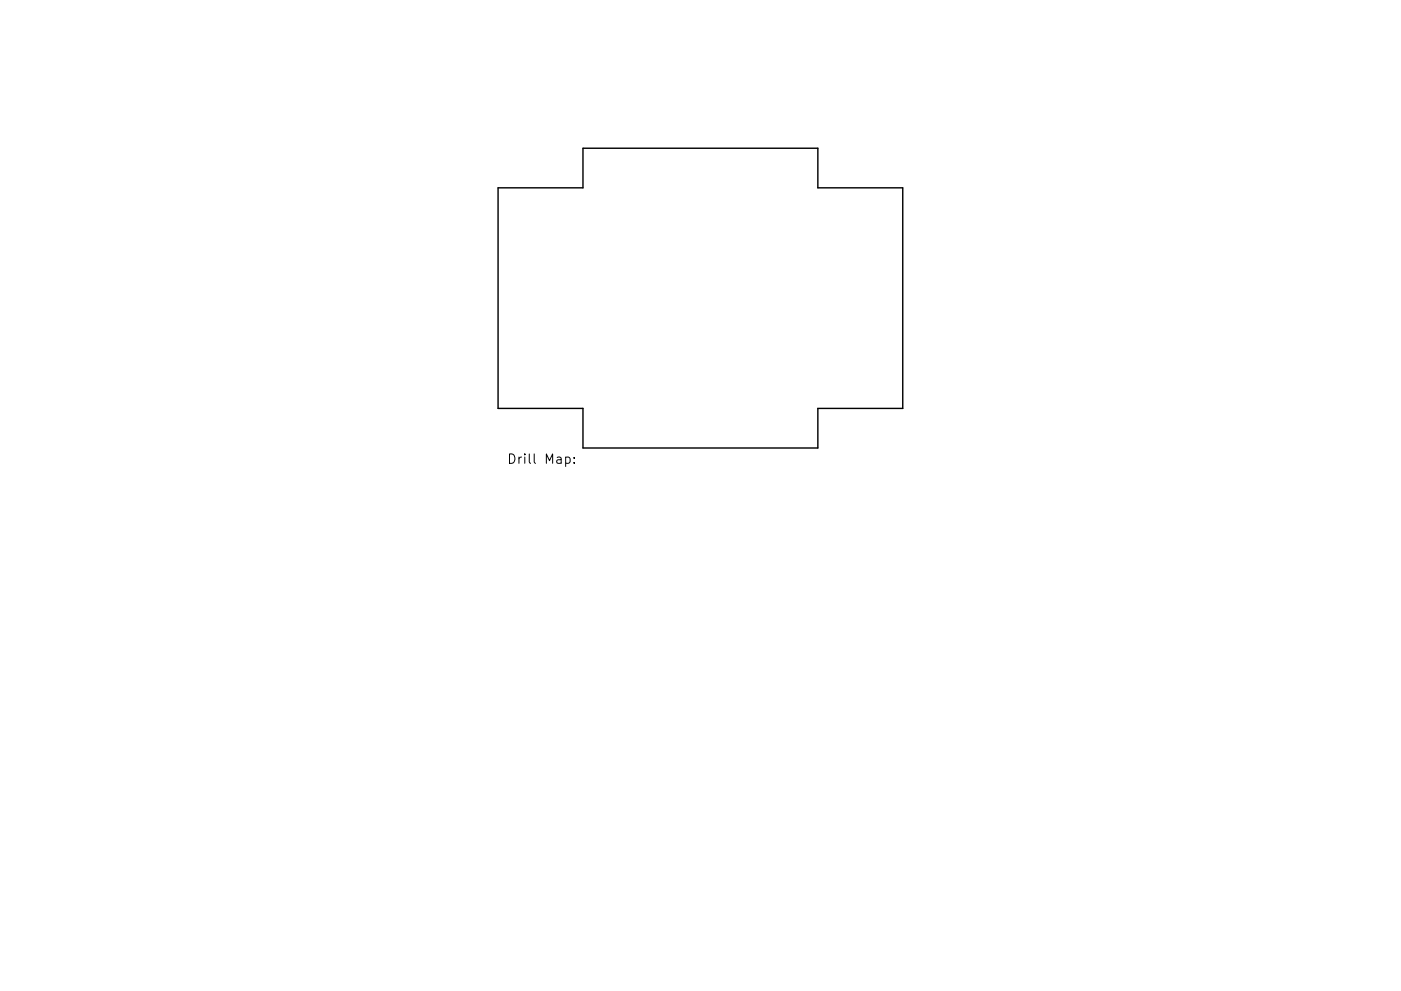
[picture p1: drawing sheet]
<svg xmlns="http://www.w3.org/2000/svg" width="297mm" height="210mm" viewBox="0 0 297 210" stroke-linecap="round" stroke-linejoin="round" font-family="sans-serif">
<defs><g id="words">
<text font-size="2.8" x="107.5" y="98.4">Drill Map:</text>
</g></defs>
<path d="M105.6 39.9h18v-8.4h49.8v8.4h18v46.8h-18v8.4h-49.8v-8.4h-18z" fill="none" stroke="#000" stroke-width=".3"/>
<path d="M119.9 97.1l.6-.1 .4 .4v.5l-.2 .3h-.8M121.7 98.1v.2M121.7 97.1v.2" fill="none" stroke="#000" stroke-width=".21"/>
<use href="#words"/>
</svg>
